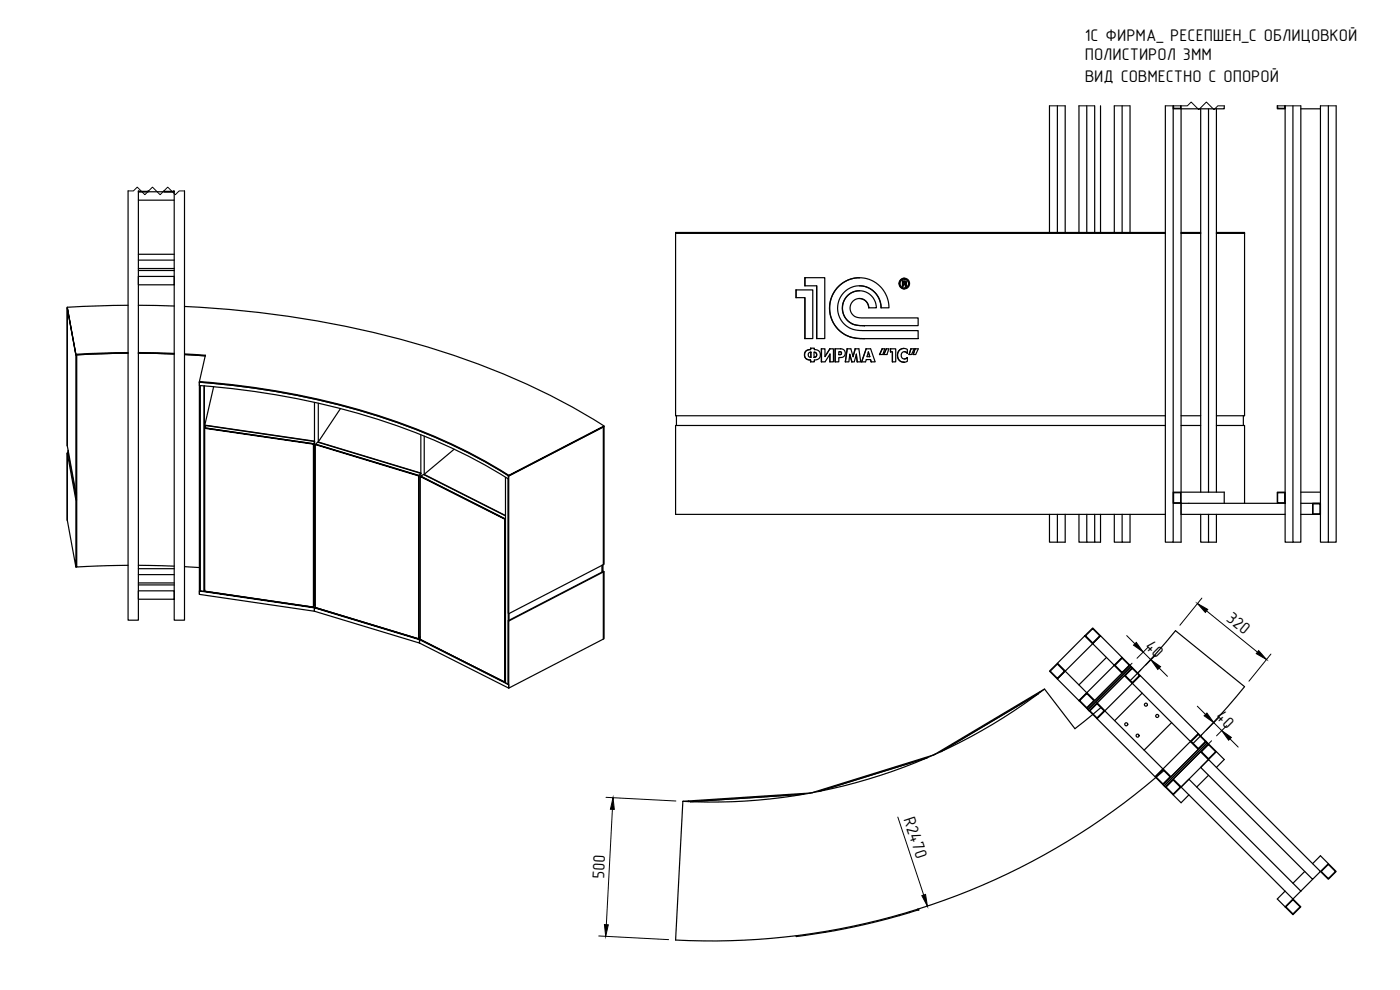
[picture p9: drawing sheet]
<svg xmlns="http://www.w3.org/2000/svg" width="420mm" height="297mm" viewBox="0 0 420 297" stroke-linecap="round" stroke-linejoin="round" font-family="sans-serif">
<defs><g id="words">
<g font-size="5.1">
<text x="325.6" y="12.2">1С ФИРМА_ РЕСЕПШЕН_С ОБЛИЦОВКОЙ</text>
<text x="325.6" y="18">ПОЛИСТИРОЛ 3ММ</text>
<text x="325.6" y="24.5">ВИД СОВМЕСТНО С ОПОРОЙ</text>
<text x="367.8" y="186.1" transform="rotate(39 367.8 186.1)">320</text>
<text x="343.4" y="194" transform="rotate(45 343.4 194)">40</text>
<text x="364.6" y="215.2" transform="rotate(45 364.6 215.2)">40</text>
<text x="271.1" y="245.7" transform="rotate(72 271.1 245.7)">R2470</text>
<text x="181.3" y="263.7" transform="rotate(-87 181.3 263.7)">500</text>
</g>
</g></defs>
<!-- layer: Visible -->
<g fill="none" stroke="#000" stroke-width=".36">
<path d="M315 31.7v38.1M317.3 31.7v38.1M319.7 31.7v38.1M323.8 31.7v38.1M326.2 31.7v38.1M328.5 31.7v38.1M330.3 31.7v38.1M334.4 31.7v38.1M336.8 31.7v38.1M339.1 31.7v38.1M349.7 31.7v131h2.4v-131v.9h2.4v-.9M352.2 31.7v.8h2.1v-.8"/>
<path d="M360.3 32.6v115.1M362.7 32.6v115.1M365.1 32.6v115.1M367.4 31.7v.9h-12.9v115.1h12.9v3.3M383.3 31.7v.9h2.4v-.9v131h2.3M383.4 31.7v.8h2.2v-.8M388 31.7v131h2.4v-131M390.4 32.6h5.9M396.3 31.7v131h2.4v-131M401 31.7v131h-2.3M38.4 57.3v128.8h3.1v-128.8M41.7 57.3h2.7"/>
<path d="M44.6 57.3v.2h-3.1h10.8h-3.1v-.2M49.4 57.3h2.7M52.3 57.3v128.8h3.1v-128.8M41.5 60.1h10.8M41.5 78h10.8M41.5 76.3h10.8M202.8 70h146.9M349.7 69.8h-146.9v54.9h146.9M354.5 70h5.8M354.5 69.8h5.8M365.1 70h8.4M365.1 69.8h8.4v54.9h-8.4"/>
<path d="M20.2 92.4v41.4zM20.2 92.2l2.6 14.3zM20.2 92.5l2.6 14M20.2 92.5v41.3l2.6 14M38.4 91.6l-18.2 .6M41.5 91.6l10.8 .2M41.5 82.9h10.8v2.6h-10.8zM41.5 80.6h10.8M41.5 81.2h10.8M55.4 92a285.1 285.1 0 0 1 99.3 21.8 190.7 190.7 0 0 1 26.6 14M238.9 87h5v14.6h-2.3v-12.3h-2.7zM238.9 87v2.3"/>
<path d="M241.5 89.3l.1 12.3M241.6 83.3h5.9v18.3h-2.4v-15.8h-3.5zM241.6 83.3v2.5M245.1 85.8v15.8M251.6 86l1.8-1.4 2.2-.9 1.9-.4 2.6 .3 2.2 .9 1.9 1.5 1.4 1.9 1 2.5 .2 2h-2.3l-.3-1.8-.7-1.7-1.3-1.6-1.1-.7-1.7-.7-1.8-.1-1.5 .2-1.5 .7-1.4 1.1-.9 1.2-.5 1.2-.4 2.1 .1 1.6 .6 1.6 .9 1.4 1.1 1 1.8 .9 2.2 .4h17.4v2.4h-17.4l-3-.5-1.7-.8-1.5-1.2-1.4-1.6-1.1-2.2-.4-1.9 .1-2.3 .4-1.7 1-2zM254.3 88.8l1.1-.9 1.2-.5 1.2-.2 1.4 .2 1.2 .5 .9 .7 .8 .8 .6 1.2 .3 1.8h-2.2l-.5-1.5-1.1-1-1.5-.3-1.3 .5-1 1.2-.3 1.3 .5 1.4 1.2 1.1 1.6 .3h17.1v2.3h-16.7l-2.8-.5-1.4-.8-.7-.8-1-2.1-.1-1.2 .3-1.5zM255.6 97.1h.1M257.9 89.6l1.1 .2 .9 .6 .6 1 .2 1M257.9 85.8l1.6 .1 1.3 .6 1.8 1.3 1.3 2 .6 2.6M257.9 87.2l-2.1 .5-1.8 1.3-1 2-.1 2.3 .6 1.9 1.6 1.6 1.5 .7 2.8 .2M257.9 83.3l-1.3 .1-1.9 .5-1.9 1.1-1.4 1.2-1.1 1.4-.8 1.8-.5 1.9v2.1l.3 1.6 .9 2.1 1.2 1.6 1.1 1 2.6 1.4 2.4 .4 2 .1M259.4 97.7h.1"/>
<path d="M260.7 92.4h.1M270.9 84.3l1.1 .2 .1 .3-.3 .3 .3 .8-.3-.1-.1-.4-.2-.2h-.3v.7h-.3zM270.9 84.3v1.6M271.2 84.5h.5v.4l-.5 .1zM271.3 85.2l.4 .2 .1 .5M271.4 84.5l.3 .2-.3 .3M271.4 83.7l.9 .5 .4 .8-.3 1-1 .4M271.4 83.5l-.9 .2-.7 1.1 .4 1.3 .6 .5 .6 .1M23 106.5v41.3h-.2v-41.3M23 106.5v63.6l15.4-.5M23 106.5h-.2M23 106.5l15.4-.5-15.6 .5"/>
<path d="M38.4 105.8l-15.6 .5M41.5 106l10.8 .2M41.5 105.8l10.8 .2M55.4 106.2l6.2 .4-1.8 7.9v63.8M55.4 106.4l6.2 .4M59.8 114.5a216.5 216.5 0 0 1 80.1 20.9l6.6 3.5 6.2 3.7M59.8 115.7a216.6 216.6 0 0 1 80 20.8l6.5 3.5 6.2 3.7M60.1 115.7v61.6M64.1 116l-2.6 11.6M241.8 105.4l.8-.4 .7-.1v-.4h1.1v.4l.9 .1 .7 .5 .2 .9-.1 .7-.6 .7-1.1 .2v.6h-1.1v-.6l-1.1-.2-.6-.6-.1-.9zM242.7 106l.7-.3v1.5l-.8-.3zM243.2 108h.1"/>
<path d="M243.2 108l.1 .6M243.3 104.5l-.1 .4-1.3 .3-.5 1 .3 1.3 .7 .4 .8 .1M243.4 105.7v1.5M244.3 105.7l.5 .1 .3 .5-.2 .6-.6 .3M244.3 105.7l.6 .1 .2 .7-.2 .5-.5 .2zM244.4 104.9h.1M244.4 108h.1M246.5 104.7h1.1v2.3l1.5-2.3h1v3.9h-1v-2.4l-1.5 2.4h-1.1zM246.5 104.7v3.9M249 106.3l.1 2.3M249.1 104.7l-1.5 2.2M250.7 104.7l2.3 .1 .7 .9-.4 1.2-.6 .3-1 .1v1.3h-1z"/>
<path d="M250.7 104.7v3.9M251.7 105.5l.8 .1-.1 .7-.7 .1zM252 105.5l.5 .4-.1 .4-.4 .1M253.7 108.6h1M254.3 104.6l-.6 3.9M255 106.2l.7 2.4M255 106.3l-.2 2.2M256 107l.6-2.4-.6 2.4-.7-2.4-1.1 .1-.5 3.8M256.6 104.7h1.1M257 106.4l.2 2.1M257 106.3l-.7 2.3h-.7l-.6-2.2M257.7 104.6l.6 4-1-.1-.3-2.3"/>
<path d="M260 107.9h1.2l.2 .6M260 104.6l-1.4 4M260.6 105.6l.4 1.4M260.6 105.6l.4 1.4h-.8zM261.3 104.7l-1.4-.1-1.3 3.9 1.2 .1 .2-.8M261.3 104.6l1.3 3.9M261.4 108.6h1.2M264.7 104.7h.8l-.5 1.7h-1.1zM264.8 104.7l-.8 1.7M266 104.7l-.8 1.7 .8-1.8 .7 .1-.5 1.7h-1M267.2 104.7h.1M267.2 104.7v.9"/>
<path d="M267.2 105.6h.1M267.3 104.7h1.5v3.9h-1v-3h-.5zM267.8 105.6v3M269.9 105.1l1.2-.6 1.2 .4v1.1l-.5-.4-.6-.1-.5 .3-.2 .6 .2 .9 .4 .3 .6 .1 .6-.4v1.1l-1.3 .3-1.2-.7-.3-.7-.1-1zM271.3 104.5l-1.3 .5-.5 .6-.2 .8 .1 .9 .4 .7 .6 .5 .9 .2M271.4 105.5l.9 .5M272.3 107.3l-.9 .4M272.3 106h.1M272.3 107.3h.1M273.4 104.7h.9l-.7 1.7h-.8zM273.4 104.7l-.5 1.7M274.7 104.6l-.6 1.8"/>
<path d="M274.8 106.4h-.8l.6-1.8 1 .1-.8 1.7M20.2 135.9v20.3zM20.4 136h-.2v20.2l2.6 13.9h.2v-20.1h-.2v20.1M20.4 136h-.2l2.6 14M20.4 135.9h-.2M20.4 136l2.6 14M20.4 135.1l.1 1.1M61.4 128.5l32.7 4.8v48.8l-32.7-4.7v-48.9l32.7 4.6v49M61.8 127.7l32.6 4.8v48.8l-.3 .7v-48.9l-32.6-4.7zM94.4 120.7v11.7l-32.9-4.8v.8M94.4 132.5l-.3 .8M94.6 133.4l31 9.4v48.9l-31-9.4v-48.9l31.1 9.3-.1 49"/>
<path d="M95.5 132.7l30.8 9.2M95.5 121v11.6M102.2 122.6l-6.7 10M126.3 130.5v11.5M127.3 130.9v11.4l9-7.5M181.1 128.1l.2-.1v41.3l-.2 .1zM203 124.7v3M349.7 127.7h-146.9v26.6h146.9M354.5 127.7h5.8M354.5 124.7h5.8M365.1 127.7h8.4v23.3M373.1 124.7v3"/>
<path d="M23 147.8v2.1M126.1 143l25.4 12.8v48.8l-25.4-12.7v-48.9l.2-.1 25.3 12.8-.1 48.9M126.3 141.9v.1M126.3 142.9v-.9l-31-9.3-.6 .6 31 9.4v48.8l.4-.4M126.3 142l-.7 .8M127.3 142.5l24.4 12.2M151.7 154.8l-24.6-12.4-.8 .5 25.3 12.8 .1 48.8M151.7 155.6l-.2 .2M151.7 143.2v61.6M152.5 142.7l.2 41.4-.2-40.4M152.5 142.7v62.7M152.5 142.7a187.8 187.8 0 0 0-66.5-24.7l-12.9-2-13.3-1.3a216.5 216.5 0 0 1 80.1 20.8l6.6 3.6 6.2 3.7"/>
<path d="M152.7 142.6l28.6-14.8v.2l-28.6 14.8zM152.7 142.8l28.4-14.7v41.3l-28.4 14.7v2M315 154.3v8.4h2.3M317.3 154.3v8.4h2.4v-8.4M323.8 154.3v8.4h2.4M326.2 154.3v8.4h2.3M328.5 154.3v8.4h1.8v-8.4M334.4 154.3v8.4h2.4M336.8 154.3v8.4h2.3v-8.4M352.1 147.7h2.4v3.3h-2.4zM352.2 147.8h2.1v3h-2.1zM354.5 151v11.7h-2.4"/>
<path d="M354.5 151h28.8M354.5 154.3h31.2M360.3 154.3v8.4h2.4M362.7 154.3v8.4h2.4v-8.4M383.3 147.7h2.4v3.3h-2.4zM383.4 147.8h2.2v3h-2.2zM390.4 151h5.9M390.4 147.7h5.9M394 151.2h2.2v3h-2.2zM396.3 151h-2.4v3.3h-3.5M396.3 151v3.3h-2.4M41.5 169.6l10.8 .3"/>
<path d="M41.5 177.3h10.8v2.5h-10.8zM41.5 172.4h10.8M41.5 174.9h10.8M41.5 170.6h10.8M41.5 175.5h10.8M55.4 170l4.4 .3M59.8 177.3l34.6 5zM59.8 177.3v1l34.6 5.1v-1l31.5 9.5v1l-31.5-9.5v-1.1l31.6 9.5-.1 1.1 26.8 13.6-.2-1.1M61.3 177.3l33.1 5 31.6 9.5 25.7 13M61.4 176.9l-.1 .4v-61.5v61.6M180.7 169.6v2M181 169.5l.1 2.1"/>
<path d="M181 171.3l.3 .2M181.1 171.6l.2-.1v20.2h-.2zM181.1 171.6l-.1-.1-28.5 14.7M94.4 181.4h.2M152.7 186.3l28.4-14.7v20.1l-28.4 14.8-.2-20.3v19.2M325.6 190.8l2.3 2.3-8.2 8.3-2.4-2.4zM325.6 190.8l2.3-2.4 2.4 2.4-2.4 2.3zM325.8 190.8l2.1-2.2 2.2 2.2-2.2 2.1zM330.3 190.8l6.5 6.5-2.4 2.3-6.5-6.5zM332.1 197.3l-8.3 8.2M334.4 199.6l2.4-2.3 2.3 2.3-2.3 2.4zM336.8 197.5l2.1 2.1-2.1 2.1-2.2-2.1z"/>
<path d="M151.7 204.8l-25.7-13-.1 .1 26.8 13.6M151.7 204.8l.8 .6M311.7 208.1l-29.3 17.4M312.1 207.8l-.1-.2-31.4 18.7M313.5 206.7l-1.5 .9M315 201.4l2.3-2.4 2.4 2.4-2.4 2.3zM315.2 201.4l2.1-2.2 2.1 2.2-2.1 2.1zM319.7 201.4l6.5 6.5-2.4 2.3-6.5-6.5zM324 210.2l2.2-2.1 2.1 2.1-2.1 2.1zM326.2 207.9l8.2-8.3 2.4 2.4-8.3 8.2zM326.2 212.6l12.9-13 .4 .4-13 12.9zM326.2 207.9l2.3 2.3-2.3 2.4-2.4-2.4z"/>
<path d="M326.5 212.9l13-12.9 .3 .3-12.9 13zM327.1 213.3l2.1-2.1 2.1 2.1-2.1 2.1zM328 214.4l-5.4 4.2-9.1-11.9a164.3 164.3 0 0 1-108.6 33.7l-2.1 41.7a205.9 205.9 0 0 0 144.1-48.8M329.2 210.9l2.4 2.4-2.4 2.3-2.3-2.3zM329.2 210.9l8.3-8.2 2.3 2.3-8.2 8.3zM330.4 212.3l-2.3 2M331.6 213.3l17.4 17.4 8.3-8.2 2.3 2.3-8.2 8.3-2.4-2.4-2.3 2.4-17.5-17.5zM337.7 202.7l2.1-2.1 2.1 2.1-2.1 2.1zM339.8 200.3l2.4 2.4-2.4 2.3-2.3-2.3zM339.8 205l2.4-2.3 17.4 17.4-2.3 2.4zM341.3 202.1l-2.1 2.1M341.5 201.9l5.8-6.2 5.5-6.5 20.7 16.8-5.1 6.1-8.1 8.7"/>
<path d="M342.8 208l-8.3 8.2M351.6 216.8l-8.2 8.3M241.2 238.3l-34 2.2M243.1 238l-36.4 2.3M243.8 237.8l-.7 .1M243.8 237.8v.1M278.2 227.4l-32.5 10.1M280.6 226.3l-36.8 11.5M280.6 226.3h.1M346.9 233.1l2.1-2.1 2.2 2.1-2.2 2.1zM349 235.4l13-12.9 .4 .3-13 13zM349 230.7l2.4 2.4-2.4 2.3-2.3-2.3z"/>
<path d="M349.3 231.2l-2.3 2M349.4 235.8l13-13 .3 .4-13 12.9zM349.7 236.1l2.4-2.3 2.4 2.3-2.4 2.4zM350 236.1l2.1-2.1 2.1 2.1-2.1 2.2zM352.1 233.8l8.2-8.3 2.4 2.4-8.2 8.2zM352.1 238.5l2.4 2.4 2.3-2.4M354.5 236.1l2.3-2.3 33.6 33.6-2.4 2.3zM357.3 222.5l2.3-2.4 2.4 2.4-2.4 2.3zM357.5 222.5l2.1-2.1 2.2 2.1-2.2 2.1zM360.2 220.9l-2.1 2.1M360.3 225.5l2.4-2.3 2.4 2.3-2.4 2.4zM360.6 225.5l2.1-2.1 2.1 2.1-2.1 2.2z"/>
<path d="M362.7 227.9l33.6 33.6-2.4 2.3-33.6-33.5zM362.7 232.6l-3.5 3.5M365.1 225.5l2.3 2.4-2.3 2.4M206.7 240.3l-1.8 .1h.3M206.7 240.3v.2M393.9 259.1l2.4-2.3 2.4 2.3M247.5 279.5v.2l-5.9 1-.1-.3M247.5 279.5l.1 .2M249 279.5l-1.5 .2M266.7 275.3v.3l-9.2 2.2-8.4 1.7-.2-.2M269.9 274.7l-3.1 .9M272.9 273.6v.2l-2.3 .7-.7 .2-.1-.2"/>
<path d="M275.5 272.8l.1 .2zM275.5 273l-2.5 .8M385.7 272.1l2.3-2.4 2.4 2.4-2.4 2.4zM385.7 267.4l-2.4 2.3 2.4 2.4M385.9 272.1l2.1-2.1 2.2 2.1-2.2 2.1zM391.6 261.5l-3.6 3.5M393.9 263.8l-3.5 3.6M396.3 261.5l2.4-2.4 2.3 2.4-2.3 2.3zM396.5 261.5l2.2-2.1 2.1 2.1-2.1 2.1zM241.6 280.7l-2.7 .3v-.2"/>
<circle cx="271.4" cy="85.1" r="1.32"/>
<circle cx="271.5" cy="85.1" r="1.58"/>
<circle cx="338" cy="217.3" r=".46"/>
<circle cx="343.9" cy="211.4" r=".46"/>
<circle cx="347.3" cy="214.8" r=".46"/>
<circle cx="341.4" cy="220.7" r=".46"/>
</g>
<circle cx="275.5" cy="273" r=".18" fill="#000"/>
<!-- layer: Sketch2 -->
<path d="M339.7 199l-.6 .6M342.3 201l-.8 .9M360.6 220.5l-.3 .3M363.6 222.3l-.9 .9" fill="none" stroke="#000" stroke-width=".3"/>
<!-- layer: FD_Dimensions -->
<g fill="none" stroke="#000" stroke-width=".3">
<path d="M360.7 179.5l-6.6 8.1M338.1 190.7l2.5 2.5M343.1 195.7l2.3 2.3M344.6 194.2l-3.4 3.3M346.9 196.5l-3.1 3.1M362.1 183.3l15.3 12.4M381.4 196.2l-6.6 8.2M347.9 200.5l2.5 2.4M359.3 211.9l2.5 2.5M364.3 216.8l2.3 2.4M365.8 215.3l-3.7 3.7M368.2 217.7l-3.1 3.1"/>
<path d="M181.9 239.2l20.9 1.1M369.1 221.7l2.5 2.5M183.8 242.8l-1.8 34.7M269.5 245.2l7.7 23.3M179.7 280.8l21 1.1"/>
</g>
<path d="M340.2 193.6l.8-.8 2.1 2.9zM359.4 181.1l3.1 1.7-.8 1zM377.7 195.2l2.4 2.7-3.1-1.8zM345.4 198l2.9 2-.8 .9zM361.4 214.8l.8-.9 2.1 2.9zM366.6 219.2l2.9 2.1-.8 .8zM184 239.3l.4 3.6-1.2-.1zM181.4 277.4l1.2 .1-.8 3.5zM276.6 268.7l1.2-.3 .5 3.5z" fill="#000" stroke="#000" stroke-width=".3"/>
<!-- layer: Crop Outlines -->
<path d="M315 31.8h4.7M323.8 31.8h4.7M334.4 31.8h4.7M349.7 31.8h6.6l1.2-1.2 2.3 2.3 2.3-2.3 2.2 2.3 1.2-1.1h1.9M383.3 31.8h7.1M396.3 31.8h4.7M38.4 57.3h1.6l1.2-1.2 2.3 2.3 2.3-2.3 2.2 2.3 2.3-2.3 2.3 2.3 1.2-1.1h1.6" fill="none" stroke="#000" stroke-width=".3"/>
<use href="#words"/>
</svg>
